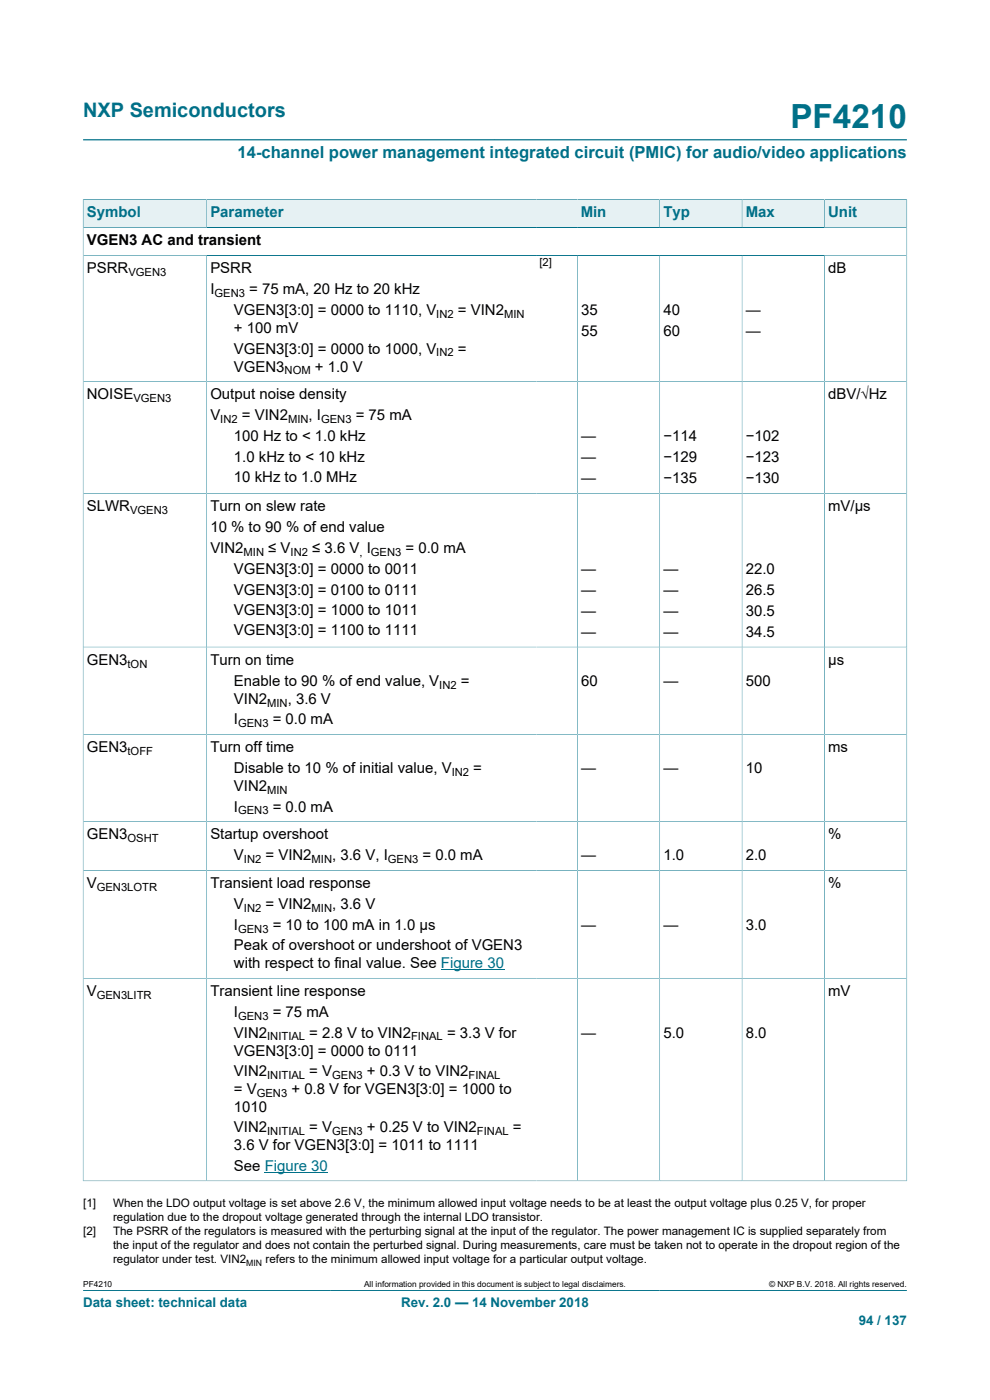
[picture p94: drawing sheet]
<svg xmlns="http://www.w3.org/2000/svg" width="210mm" height="297mm" viewBox="0 0 210 297" stroke-linecap="round" stroke-linejoin="round" font-family="sans-serif">
<defs><g id="words">
<text font-size="7.1" fill="#007088" x="167.7" y="27.2">PF4210</text>
<text font-size="4.2" fill="#007088" x="17.6" y="24.8">NXP Semiconductors</text>
<text font-size="3.5" fill="#007088" x="50.4" y="33.5">14-channel power management integrated circuit (PMIC) for audio/video applications</text>
<g font-size="3.2" fill="#007088">
<text x="18.4" y="46.1">Symbol</text>
<text x="44.6" y="46.1">Parameter</text>
<text x="123.2" y="46.1">Min</text>
<text x="140.7" y="46.1">Typ</text>
<text x="158.2" y="46.1">Max</text>
<text x="175.7" y="46.1">Unit</text>
</g>
<g font-size="3.2">
<text x="18.4" y="52">VGEN3 AC and transient</text>
<text x="18.4" y="58">PSRR</text>
<text x="44.6" y="58">PSRR</text>
<text x="175.7" y="58">dB</text>
<text x="44.6" y="62.4">I</text>
<text x="52.9" y="62.4">= 75 mA, 20 Hz to 20 kHz</text>
<text x="49.6" y="66.9">VGEN3[3:0] = 0000 to 1110, V</text>
<text x="49.6" y="70.7">+ 100 mV</text>
<text x="97.1" y="66.9">= VIN2</text>
<text x="123.2" y="66.9">35</text>
<text x="123.2" y="71.3">55</text>
<text x="140.7" y="66.9">40</text>
<text x="140.7" y="71.3">60</text>
<text x="158.2" y="66.9">—</text>
<text x="158.2" y="71.3">—</text>
<text x="49.6" y="75">VGEN3[3:0] = 0000 to 1000, V</text>
<text x="97.1" y="75">=</text>
<text x="49.6" y="78.8">VGEN3</text>
<text x="66.8" y="78.8">+ 1.0 V</text>
<text x="18.4" y="84.7">NOISE</text>
<text x="44.6" y="84.7">Output noise density</text>
<text x="44.6" y="89.2">V</text>
<text x="51.3" y="89.2">= VIN2</text>
<text x="65.5" y="89.2">, I</text>
<text x="75.5" y="89.2">= 75 mA</text>
<text x="175.7" y="84.7">dBV/√Hz</text>
<text x="49.6" y="93.6">100 Hz to &lt; 1.0 kHz</text>
<text x="123.2" y="93.6">—</text>
<text x="140.7" y="93.6">−114</text>
<text x="158.2" y="93.6">−102</text>
<text x="49.6" y="98">1.0 kHz to &lt; 10 kHz</text>
<text x="123.2" y="98.1">—</text>
<text x="140.7" y="98.1">−129</text>
<text x="158.2" y="98.1">−123</text>
<text x="49.6" y="102.3">10 kHz to 1.0 MHz</text>
<text x="123.2" y="102.5">—</text>
<text x="140.7" y="102.5">−135</text>
<text x="158.2" y="102.5">−130</text>
<text x="18.4" y="108.5">SLWR</text>
<text x="44.6" y="108.5">Turn on slew rate</text>
<text x="44.6" y="112.9">10 % to 90 % of end value</text>
<text x="175.7" y="108.5">mV/µs</text>
<text x="44.6" y="117.3">VIN2</text>
<text x="56.9" y="117.3">≤ V</text>
<text x="66.2" y="117.3">≤ 3.6 V I</text>
<text x="86" y="117.3">= 0.0 mA</text>
<text x="49.6" y="121.8">VGEN3[3:0] = 0000 to 0011</text>
<text x="123.2" y="121.8">—</text>
<text x="140.7" y="121.8">—</text>
<text x="158.2" y="121.8">22.0</text>
<text x="49.6" y="126.1">VGEN3[3:0] = 0100 to 0111</text>
<text x="49.6" y="130.5">VGEN3[3:0] = 1000 to 1011</text>
<text x="123.2" y="126.2">—</text>
<text x="123.2" y="130.7">—</text>
<text x="140.7" y="126.2">—</text>
<text x="140.7" y="130.7">—</text>
<text x="158.2" y="126.2">26.5</text>
<text x="158.2" y="130.7">30.5</text>
<text x="49.6" y="134.8">VGEN3[3:0] = 1100 to 1111</text>
<text x="123.2" y="135.1">—</text>
<text x="140.7" y="135.1">—</text>
<text x="158.2" y="135.1">34.5</text>
<text x="18.4" y="141.1">GEN3</text>
<text x="44.6" y="141.1">Turn on time</text>
<text x="175.7" y="141.1">µs</text>
<text x="49.6" y="145.5">Enable to 90 % of end value, V</text>
<text x="49.6" y="149.3">VIN2</text>
<text x="61" y="149.3">, 3.6 V</text>
<text x="97.8" y="145.5">=</text>
<text x="123.2" y="145.5">60</text>
<text x="140.7" y="145.5">—</text>
<text x="158.2" y="145.5">500</text>
<text x="49.6" y="153.6">I</text>
<text x="57.9" y="153.6">= 0.0 mA</text>
<text x="18.4" y="159.6">GEN3</text>
<text x="44.6" y="159.6">Turn off time</text>
<text x="175.7" y="159.6">ms</text>
<text x="49.6" y="164">Disable to 10 % of initial value, V</text>
<text x="49.6" y="167.8">VIN2</text>
<text x="100.4" y="164">=</text>
<text x="123.2" y="164">—</text>
<text x="140.7" y="164">—</text>
<text x="158.2" y="164">10</text>
<text x="49.6" y="172.2">I</text>
<text x="57.9" y="172.2">= 0.0 mA</text>
<text x="18.4" y="178.1">GEN3</text>
<text x="44.6" y="178.1">Startup overshoot</text>
<text x="175.7" y="178.1">%</text>
<text x="49.6" y="182.5">V</text>
<text x="56.3" y="182.5">= VIN2</text>
<text x="70.5" y="182.5">, 3.6 V, I</text>
<text x="89.6" y="182.5">= 0.0 mA</text>
<text x="123.2" y="182.5">—</text>
<text x="140.7" y="182.5">1.0</text>
<text x="158.2" y="182.5">2.0</text>
<text x="18.4" y="188.5">V</text>
<text x="44.6" y="188.5">Transient load response</text>
<text x="175.7" y="188.5">%</text>
<text x="49.6" y="192.9">V</text>
<text x="49.6" y="197.2">I</text>
<text x="56.3" y="192.9">= VIN2</text>
<text x="57.9" y="197.2">= 10 to 100 mA in 1.0 µs</text>
<text x="70.5" y="192.9">, 3.6 V</text>
<text x="123.2" y="197.4">—</text>
<text x="140.7" y="197.4">—</text>
<text x="158.2" y="197.4">3.0</text>
<text x="49.6" y="201.6">Peak of overshoot or undershoot of VGEN3</text>
<text x="49.6" y="205.4">with respect to final value. See Figure 30</text>
<text x="18.4" y="211.3">V</text>
<text x="44.6" y="211.3">Transient line response</text>
<text x="49.6" y="215.8">I</text>
<text x="57.9" y="215.8">= 75 mA</text>
<text x="175.7" y="211.3">mV</text>
<text x="49.6" y="220.1">VIN2</text>
<text x="65.6" y="220.1">= 2.8 V to VIN2</text>
<text x="94.8" y="220.1">= 3.3 V for</text>
<text x="123.2" y="220.2">—</text>
<text x="140.7" y="220.2">5.0</text>
<text x="158.2" y="220.2">8.0</text>
<text x="49.6" y="223.9">VGEN3[3:0] = 0000 to 0111</text>
<text x="49.6" y="228.3">VIN2</text>
<text x="49.6" y="232.1">= V</text>
<text x="61.8" y="232.1">+ 0.8 V for VGEN3[3:0] = 1000 to</text>
<text x="65.6" y="228.3">= V</text>
<text x="77.8" y="228.3">+ 0.3 V to VIN2</text>
<text x="49.6" y="235.9">1010</text>
<text x="49.6" y="240.2">VIN2</text>
<text x="49.6" y="244">3.6 V for VGEN3[3:0] = 1011 to 1111</text>
<text x="65.6" y="240.2">= V</text>
<text x="77.8" y="240.2">+ 0.25 V to VIN2</text>
<text x="108.8" y="240.2">=</text>
<text x="49.6" y="248.4">See Figure 30</text>
</g>
<g font-size="2.8" fill="#007088">
<text x="17.6" y="277.3">Data sheet: technical data</text>
<text x="85.1" y="277.3">Rev. 2.0 — 14 November 2018</text>
<text x="182.2" y="281">94 / 137</text>
</g>
<g font-size="2.5">
<text x="17.6" y="256.2">[1]</text>
<text x="24" y="256.2">When the LDO output voltage is set above 2.6 V, the minimum allowed input voltage needs to be at least the output voltage plus 0.25 V, for proper</text>
<text x="17.6" y="262.1">[2]</text>
<text x="24" y="259.1">regulation due to the dropout voltage generated through the internal LDO transistor.</text>
<text x="24" y="262.1">The PSRR of the regulators is measured with the perturbing signal at the input of the regulator. The power management IC is supplied separately from</text>
<text x="24" y="265">the input of the regulator and does not contain the perturbed signal. During measurements, care must be taken not to operate in the dropout region of the</text>
<text x="24" y="268">regulator under test. VIN2</text>
<text x="56.3" y="268">refers to the minimum allowed input voltage for a particular output voltage.</text>
</g>
<g font-size="2.4">
<text x="27.2" y="58.6">VGEN3</text>
<text x="114.4" y="56.3">[2]</text>
<text x="45.5" y="63">GEN3</text>
<text x="92.6" y="67.5">IN2</text>
<text x="106.9" y="67.5">MIN</text>
<text x="92.6" y="75.6">IN2</text>
<text x="60.4" y="79.4">NOM</text>
<text x="28.3" y="85.4">VGEN3</text>
<text x="46.7" y="89.8">IN2</text>
<text x="61.1" y="89.8">MIN</text>
<text x="68.1" y="89.8">GEN3</text>
<text x="27.6" y="109.1">VGEN3</text>
<text x="51.7" y="118">MIN</text>
<text x="61.6" y="118">IN2</text>
<text x="76.3" y="118">,</text>
<text x="78.7" y="118">GEN3</text>
<text x="27.1" y="141.7">tON</text>
<text x="56.7" y="149.9">MIN</text>
<text x="93.2" y="146.1">IN2</text>
<text x="50.5" y="154.3">GEN3</text>
<text x="27.1" y="160.2">tOFF</text>
<text x="95.8" y="164.6">IN2</text>
<text x="50.5" y="172.8">GEN3</text>
<text x="56.7" y="168.4">MIN</text>
<text x="27.1" y="178.7">OSHT</text>
<text x="51.7" y="183.2">IN2</text>
<text x="66.1" y="183.2">MIN</text>
<text x="82.3" y="183.2">GEN3</text>
<text x="20.5" y="189.1">GEN3LOTR</text>
<text x="50.5" y="197.9">GEN3</text>
<text x="51.7" y="193.5">IN2</text>
<text x="66.1" y="193.5">MIN</text>
<text x="20.5" y="211.9">GEN3LITR</text>
<text x="50.5" y="216.4">GEN3</text>
<text x="56.7" y="220.7">INITIAL</text>
<text x="87.2" y="220.7">FINAL</text>
<text x="54.5" y="232.7">GEN3</text>
<text x="56.7" y="228.9">INITIAL</text>
<text x="70.5" y="228.9">GEN3</text>
<text x="99.4" y="228.9">FINAL</text>
<text x="56.7" y="240.8">INITIAL</text>
<text x="70.5" y="240.8">GEN3</text>
<text x="101.2" y="240.8">FINAL</text>
</g>
<text font-size="1.9" x="52.2" y="268.5">MIN</text>
<g font-size="1.8">
<text x="17.6" y="273.1">PF4210</text>
<text x="77.2" y="273.1">All information provided in this document is subject to legal disclaimers.</text>
<text x="163.2" y="273.1">© NXP B.V. 2018. All rights reserved.</text>
</g>
</g></defs>
<path d="M17.6 29.7h174.8M17.6 273.8h174.8" fill="none" stroke="#007088" stroke-width=".21"/>
<path d="M17.7 42.4h26.1v5.8h-26.1z" fill="#e6f1f3"/>
<path d="M17.6 42.3h104.9M17.6 42.3v6h104.9M43.8 42.3v6" fill="none" stroke="#007088" stroke-width=".21"/>
<g fill="#e6f1f3">
<path d="M43.9 42.4h78.6v5.8h-78.6z"/>
<path d="M122.5 42.4h17.4v5.8h-17.4z"/>
</g>
<path d="M122.5 42.3h17.4v6h-17.4" fill="none" stroke="#007088" stroke-width=".21"/>
<path d="M140 42.4h17.3v5.8h-17.3z" fill="#e6f1f3"/>
<path d="M139.9 42.3h17.5v6h-17.5z" fill="none" stroke="#007088" stroke-width=".21"/>
<path d="M157.5 42.4h17.3v5.8h-17.3z" fill="#e6f1f3"/>
<path d="M157.4 42.3h17.5v6h-17.5z" fill="none" stroke="#007088" stroke-width=".21"/>
<path d="M175 42.4h17.3v5.8h-17.3z" fill="#e6f1f3"/>
<g fill="none" stroke="#007088" stroke-width=".21">
<path d="M17.6 54.2h174.8M43.8 54.2v196.3M122.5 54.2v196.3M139.9 54.2v196.3M157.4 54.2v196.3M174.9 54.2v196.3M192.4 42.3v208.3M192.4 48.3h-174.8v202.3M192.4 42.3h-17.5v6M17.6 81h174.8M17.6 104.7h174.8M17.6 137.3h174.8"/>
<path d="M17.6 155.8h174.8M17.6 174.3h174.8M17.6 184.7h174.8M17.6 207.5h174.8M17.6 250.5h174.8"/>
</g>
<path d="M93.5 205.7h13.4M56.1 248.7h13.5" fill="none" stroke="#00f" stroke-width=".21"/>
<use href="#words"/>
</svg>
